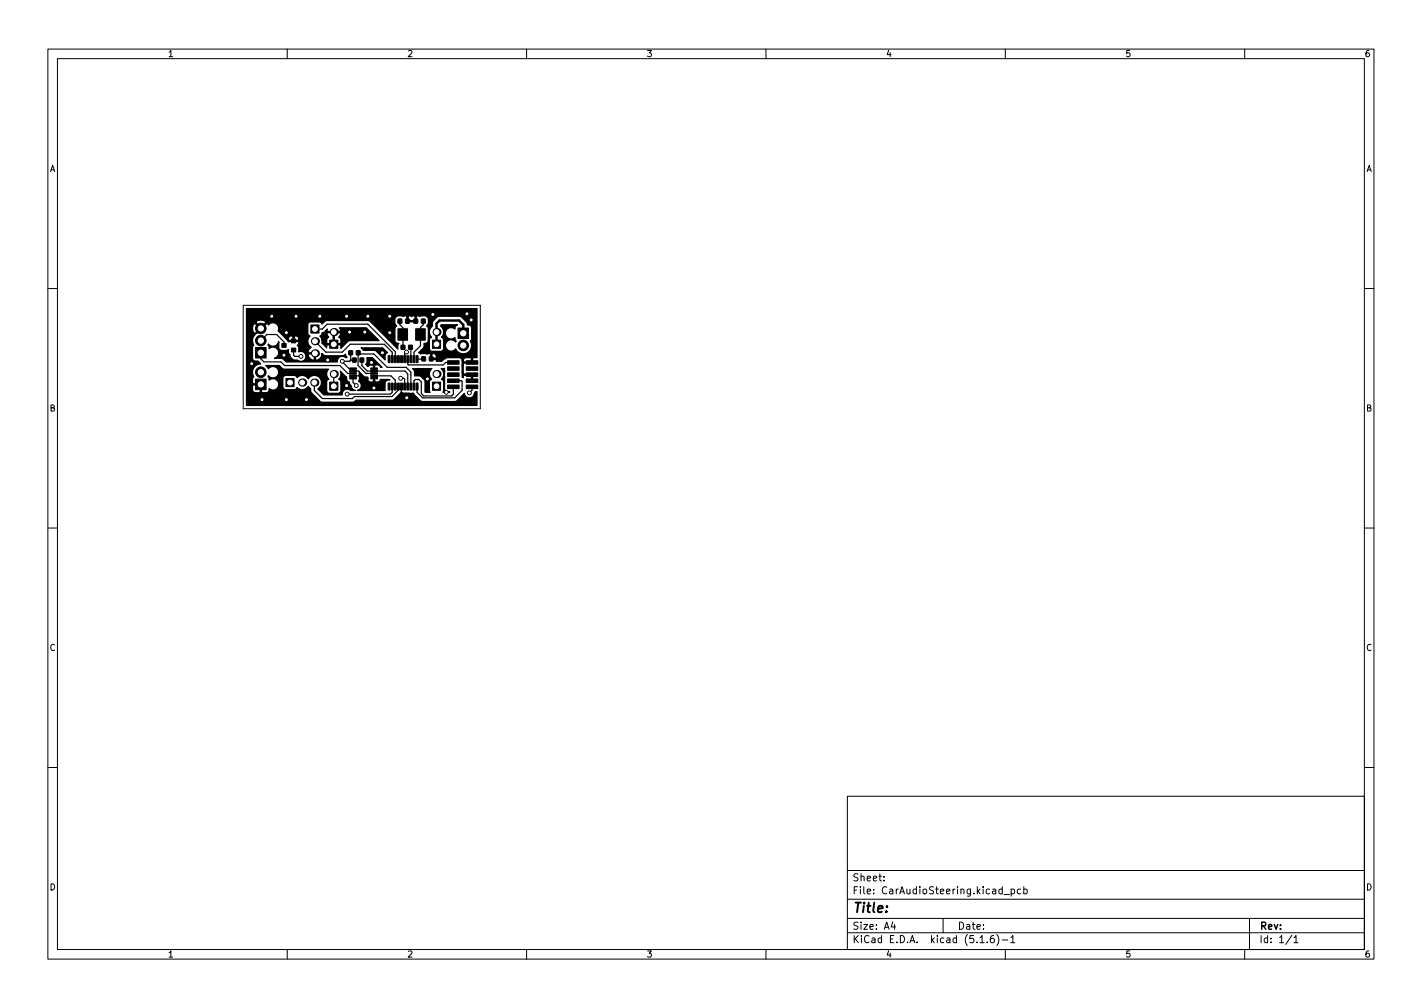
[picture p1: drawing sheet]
<svg xmlns="http://www.w3.org/2000/svg" width="297mm" height="210mm" viewBox="0 0 297 210" stroke-linecap="round" stroke-linejoin="round" font-family="sans-serif">
<defs><g id="words">
<text font-size="2.8" x="178" y="190.6">Title:</text>
<g font-size="2.1">
<text x="178" y="184">Sheet:</text>
<text x="178" y="186.7">File: CarAudioSteering.kicad_pcb</text>
<text x="178" y="196.9">KiCad E.D.A. kicad (5.1.6)-1</text>
<text x="178" y="194.1">Size: A4</text>
<text x="200" y="194.1">Date:</text>
<text x="263" y="194.1">Rev:</text>
<text x="263" y="196.9">Id: 1/1</text>
</g>
<g font-size="1.8">
<text x="35" y="11.9">1</text>
<text x="85" y="11.9">2</text>
<text x="135" y="11.9">3</text>
<text x="185" y="11.9">4</text>
<text x="235" y="11.9">5</text>
<text x="285" y="11.9">6</text>
<text x="10.3" y="35.9">A</text>
<text x="285.3" y="35.9">A</text>
<text x="10.3" y="85.9">B</text>
<text x="285.3" y="85.9">B</text>
<text x="10.3" y="135.9">C</text>
<text x="285.3" y="135.9">C</text>
<text x="10.3" y="185.9">D</text>
<text x="285.3" y="185.9">D</text>
<text x="35" y="199.9">1</text>
<text x="85" y="199.9">2</text>
<text x="135" y="199.9">3</text>
<text x="185" y="199.9">4</text>
<text x="235" y="199.9">5</text>
<text x="285" y="199.9">6</text>
</g>
</g></defs>
<g fill="none" stroke="#000" stroke-width=".21">
<path d="M10 10.2h277v190.1h-277zM12 12.2h273v186.1h-273zM60 10.2v2M110 10.2v2M160 10.2v2M210 10.2v2M260 10.2v2M10 60.2h2M50.8 63.7h49.5v21.6h-49.5zM285 60.2h2M10 110.2h2M285 110.2h2"/>
<path d="M10 160.2h2M177 166.3h108v32h-108zM285 160.2h2M60 198.3v2M110 198.3v2M160 198.3v2M177 194.8h108M177 191.8h108M177 187.8h108M177 181.8h108M184.6 183.8v.1M184.6 183v.1"/>
<path d="M186.5 192.5l-.4 1h1M186.9 193v1M197 191.8v3M204.7 195.8l.4-.5v1.5M204.7 196.8h.9M206.2 196.7v.1M207.6 195.3l-.5 .1a1.01 1.01 0 0 0 0 1.4l.5-.1 .1-.5-.3-.3-.4 .1-.1 .2M208.2 195.1a1.72 1.72 0 0 1 0 2.3M209.4 196.3h1.1M209.7 186.8h1.2M210 198.3v2M211.1 195.8l.5-.5v1.5"/>
<path d="M211.1 196.8h.9M211.2 185.7l.4-.1 .3 .3-.1 .7h-.6M211.2 185.6v1.5M213.2 185.7l-.4-.1-.3 .3 .1 .7h.6M213.9 185.7l.4-.1 .3 .3-.2 .7h-.5M213.9 185.1v1.5M260 198.3v2M261 191.8v6.5M269.9 195.3l-1.3 1.9M270.3 195.8l.4-.5v1.5M270.3 196.8h.8"/>
</g>
<g fill="#000" stroke="#000" stroke-width=".21">
<path d="M53.4 72.6h2.2v2.2h-2.2zM58.9 71.7h.9v.8h-.9zM60.9 70.8h.9v.8h-.9zM60.9 72.7h.9v.8h-.9zM64.9 67.9h1.7v1.7h-1.7zM68.9 71h1.7v1.7h-1.7zM68.9 79.8h1.7v1.7h-1.7zM73 78.8h1.4v.3h-1.4zM73 78.3h1.4v.3h-1.4zM73 77.8h1.4v.3h-1.4zM73 77.3h1.4v.3h-1.4zM73 76.8h1.4v.3h-1.4z"/>
<path d="M72.9 73.2l.7 .1v.8l-.7-.1zM73.6 74.8h.8v.8h-.8zM74.5 73.2l.7 .1v.8l-.8-.1zM75.2 74.8h.8l-.1 .8h-.7zM77.4 76.8h1.4v.3h-1.4zM77.4 77.3h1.4v.3h-1.4zM77.4 77.8h1.4v.3h-1.4zM77.4 78.3h1.4v.3h-1.4zM77.4 78.8h1.4v.3h-1.4zM81.1 80l.4 .1-.1 1.3h-.3zM81.1 74.3h.4l-.1 1.4-.3-.1zM81.8 80l.3 .1-.1 1.3h-.3z"/>
<path d="M81.8 74.3h.3l-.1 1.4-.3-.1zM82.4 80l.4 .1-.1 1.3h-.3zM82.4 74.3h.4l-.1 1.4-.3-.1zM83.1 80l.3 .1-.1 1.3h-.3zM83.1 74.3h.3l-.1 1.4-.3-.1zM83.2 66.6l.7 .1v.8l-.7-.1zM83.7 80l.4 .1-.1 1.3h-.3zM83.7 74.3h.4l-.1 1.4-.3-.1zM83.8 72.1h.8l-.1 .8h-.7zM84.4 80l.3 .1-.1 1.3h-.3zM84.4 74.3h.3l-.1 1.4-.3-.1zM83.1 68.6h2v2.4h-2z"/>
<path d="M85 80l.4 .1-.1 1.3h-.3zM85 74.3h.4l-.1 1.4-.3-.1zM84.7 66.6l.8 .1v.8l-.8-.1zM85.7 80l.3 .1-.1 1.3h-.3zM85.7 74.3h.3l-.1 1.4-.3-.1zM85.4 72.1h.7v.8h-.7zM86.3 80l.4 .1-.1 1.3h-.3zM86.3 74.3h.4l-.1 1.4-.3-.1zM86.5 66.6l.7 .1v.8l-.7-.1zM87 80l.3 .1-.1 1.3h-.3zM87 74.3h.3l-.1 1.4-.3-.1zM88 66.6l.8 .1v.8l-.8-.1z"/>
<path d="M88.1 74.5h.8v.8h-.8zM86.8 68.6h2v2.4h-2zM89.7 74.5h.8l-.1 .8h-.7zM90.3 79.8h1.7v1.7h-1.7zM90.3 71h1.7v1.7h-1.7zM95.7 68.5h2.2v2.2h-2.2zM93.5 75.3h2.4v.8h-2.4zM93.5 76.6h2.4v.7h-2.4zM93.5 77.9h2.4v.7h-2.4zM93.5 79.1h2.4v.8h-2.4zM97.4 75.3h2.4v.8h-2.4zM97.4 76.6h2.4v.7h-2.4z"/>
<path d="M97.4 77.9h2.4v.7h-2.4zM97.4 79.1h2.4v.8h-2.4zM53.4 79.2h2.2v2.2h-2.2zM59.7 79h1.7v1.7h-1.7zM93.5 80.4h2.4v.7h-2.4zM97.4 80.4h2.4v.7h-2.4z"/>
<circle cx="52.6" cy="75.9" r=".4"/>
<circle cx="54.5" cy="71.1" r="1.1"/>
<circle cx="54.5" cy="68.6" r="1.1"/>
<circle cx="54.5" cy="77.7" r="1.1"/>
<circle cx="56.8" cy="66" r=".4"/>
<circle cx="59.3" cy="74.2" r=".4"/>
<circle cx="59.8" cy="69.5" r=".4"/>
<circle cx="61.8" cy="66" r=".4"/>
<circle cx="62.9" cy="74.4" r=".4"/>
<circle cx="66.8" cy="66" r=".4"/>
<circle cx="68.5" cy="75.2" r=".4"/>
<circle cx="71.5" cy="75.4" r=".4"/>
<circle cx="72.4" cy="66" r=".4"/>
<circle cx="73" cy="69.3" r=".4"/>
<circle cx="76.2" cy="69.3" r=".4"/>
<circle cx="76.8" cy="66" r=".4"/>
<circle cx="77.6" cy="75.7" r=".4"/>
<circle cx="79.9" cy="73.7" r=".4"/>
<circle cx="81.4" cy="69.5" r=".4"/>
<circle cx="81.4" cy="66" r=".4"/>
<circle cx="83.7" cy="79" r=".4"/>
<circle cx="84.9" cy="73.5" r=".4"/>
<circle cx="89.3" cy="79.1" r=".4"/>
<circle cx="90.4" cy="65.7" r=".4"/>
<circle cx="96.8" cy="72.1" r="1.1"/>
<circle cx="97.5" cy="65.5" r=".4"/>
<circle cx="98.4" cy="66.8" r=".4"/>
<circle cx="54.7" cy="83.4" r=".4"/>
<circle cx="59.8" cy="83.4" r=".4"/>
<circle cx="64" cy="83.4" r=".4"/>
<circle cx="72.4" cy="80.5" r=".4"/>
<circle cx="72.5" cy="82.3" r=".4"/>
<circle cx="74.4" cy="80.5" r=".4"/>
<circle cx="78.1" cy="81" r=".4"/>
<circle cx="85" cy="83.1" r=".4"/>
<circle cx="93.2" cy="81.9" r=".4"/>
<circle cx="98" cy="82" r=".4"/>
</g>
<g fill="#000">
<circle cx="63.1" cy="79.9" r=".85"/>
<circle cx="65.7" cy="79.9" r=".85"/>
<circle cx="65.8" cy="71.2" r=".85"/>
<circle cx="65.8" cy="73.8" r=".85"/>
<circle cx="69.7" cy="78.1" r=".85"/>
<circle cx="69.7" cy="69.3" r=".85"/>
<circle cx="91.2" cy="69.3" r=".85"/>
<circle cx="91.2" cy="78.1" r=".85"/>
</g>
<g fill="none" stroke="#000" stroke-width=".25">
<path d="M54.5 71.1l1.3-1.3h2l1.5 1.6v.7M54.5 73.7v1.2l.6 .7h3.6l.7 .7h11.6l1.6 1.7h1.1M61.3 73.1v1l.3 .3h1.3M65.7 79.9v1.6l1.6 1.7h6.3l.4-.4h7.9l1.3-1.4v-.7M65.8 71.2l2.3 2.3h3.4l1.7-1.6h7.1l1.6 1.6v1.5M65.8 68.7h1.5l1-1h8.5l5.8 5.7v1.6M69.7 78.1v2.5M71.5 75.6l1.4 1.4h.8M73.3 73.7v1.5M73.3 75.2l-.3 .2h-1.5v.3l.3-.3M73.3 75.2h.7M73.7 79v.8l.7 .7"/>
<path d="M73.7 77.5h1.2l.2 1M73.7 78.5h1.3M74 75.4h.1M75 78.5l2.2 2.1h1.8l-.9-.8v-.8M75.1 78.5h-.1M75.6 75.4v.9l1.1 1.2h7.9l.6 .6v2.6M77.5 76.2h.5l.1 .2M77.5 75.7l.6 .5v.8M78.1 78.5h3.6l.9 .9v1.3M78.1 78h-1.6l-1.7-1.7v-2.4h3.3l2.8 2.8h3.9l1 1v3.7M83.5 67.1v.7l.6 .6 .1 4.1M83.7 79h.6l.2 .2v1.5"/>
<path d="M84.9 73.5l-.4 .4v1.1M85.2 75v1l.1 .2h7.3l.5-.5h1.6M85.8 72.5v2.5M87.2 74.9h1.2M88.4 67.1v.7l-.6 .6v3.8l-1.3 1.3v1.5M94.7 79.5h1.7l.1 .1v1.9l-1.5 1.6h-6.7l-1.2-1.2v-1.2M81.9 80.7v1.2l-.3 .4h-9.1M83.9 80.7l-.1 2.7M86.5 80.7v-1.2l.2-.3h.8l.5 .6v2.4l.5 .5h5.9l.3-.4v-1.5M98.6 80.8v.7l-.6 .5"/>
</g>
<path d="M96.8 69.6v-1.8l-.9-.9h-4.1l-.6 .7v4.3" fill="none" stroke="#000" stroke-width=".5"/>
<path d="M75.1 77.7l.9 .9 .8 .1 .1 .3a.54 .54 0 0 0 .6 .8h.4l.1-.5h.3v.3a.73 .73 0 0 0 1.2-.3h1.9a.79 .79 0 0 0-1 .8l.1 1.4h-5.9a1.03 1.03 0 0 0 .9-.8 1.03 1.03 0 0 0-.6-1.1l.2-.4zM67.3 69.5l.4-.2 .7-.6-.1 .3 .1 .2h2.6l.2-.2-.3-.6h5.6l2.7 2.7h-6.2l-.4 .2-1.4 1.4v-.5l-.2-.2h-2.6l-.2 .2v.4l-1-1 .1-.6h.9v.6l.2 .1h1.2v-2.2h.2v2.2h1.2l.2-.1v-.7l-.5-.5 .1-.1a.67 .67 0 0 0 .2-.8h-2.6a.7 .7 0 0 0 .3 .9l-.4 .3-.1 .3h-.9l-.5-.8 .4-.3zM76.6 74.7h1.2l2 2h-.3l-.1-.1a.75 .75 0 0 0-1.1-.3v.4h-.3v-.4a.74 .74 0 0 0-1.1 .3l-.5-.5 .2-.5zM75.4 72.6h4.5l1.1 1-.5 .5-.1 1.1-2-2-2.5-.1zM86.2 77h4a1.48 1.48 0 0 0 0 2.2l-.5 .5v1.8l.2 .4h-1.1l-.2-2.6-.8-.8h-1.2v-1zM92.1 77l.8-.1v4.2a.64 .64 0 0 0 .6 .7h.4v.1h-1.4l.2-.4v-1.8l-.5-.5a1.48 1.48 0 0 0-.1-2.2zM51.5 64.4h48.1v10.3h-.7l-.2 .1v1h-1.8l-.1 .2v1.9l.1 .2h1.8v1.5h-.3l.1-1.2h-1.6l-.1 .1v.4l-.3-.2v-3.4h.3l.1 .3h1.6v-.8l-.2-.1h-.9a.64 .64 0 0 0-.6 .6h-.3l-.2-.4-.3-.2h-2.5l-.8 .4-.4 .3h-1.2l-.1-.3h-1.1v-1.1h.3v.8h.8a.57 .57 0 0 0 0-.8 .57 .57 0 0 0-.8 0l-.6-.2-.4 .2-.5-.2-.9 .1-.4-.3 1.1-1 .1-.9h.2a.64 .64 0 0 0 .7-.7h.2v1.7a.64 .64 0 0 0 .6 .7h1.9l.4-.3 .1-2.1-.1-.3-.4-.3 .1-.1a1.48 1.48 0 0 0-.2-2.2l.1-.3h3.3l-.4 .3-.1 .6a1.19 1.19 0 0 0-1.6 .1 1.19 1.19 0 0 0 0 1.6 1.19 1.19 0 0 0 1.6 .1l.1 .4 .2 .3-.1 .2a1.19 1.19 0 0 0-1.8-.2 1.19 1.19 0 0 0 0 1.8 1.19 1.19 0 0 0 1.8-.2 1.79 1.79 0 0 0 2.4 .8 1.79 1.79 0 0 0 .7-2.5l.2-.4v-2.3a.69 .69 0 0 0-.8-.5l-.3-.7-1-1-.5-.2-4.3 .1-1 .8-.3 .7a1.02 1.02 0 0 1-.4 1l-.2 .9 .5 .9-.4 .3-.1 .3h-.2v-2.5l-.4-.4 .2-.3a1.56 1.56 0 0 0-.1-1.6 1.44 1.44 0 0 0-1.5-.1l-.4-.2-.3 .2v1.1h-2v-1.1h.2v.8h1.5v-.8l-.1-.2-.6 .2-.6-.2a.48 .48 0 0 1-.7 0 .73 .73 0 0 1-.9 0 1.13 1.13 0 0 0-1.2 .5 1.13 1.13 0 0 0-.1 1.2l.3 .5-.3 .4v2.7a.68 .68 0 0 0 .8 .5l-.2 .4v.8l-5.7-5.8-.6-.2h-8.5l-.4 .2-.7 .6-.4-.5h-2l-.3 .2-.2 .5v1.8l.5 .5-.2 .1a1.48 1.48 0 0 0 .4 2.2l-.3 .3a.67 .67 0 0 0-.2 .9h1.4v1.4a1 1 0 0 0 1.2-1.2l.2-.1 .3 .4 .5 .1h3.4l.7-.4 .3 .7-.3 .1a1.04 1.04 0 0 0-1.2-.2 1.04 1.04 0 0 0-.5 1.1h-10.7l-.8-.7-1.7-.1a1.19 1.19 0 0 0 .8-1.7 1.19 1.19 0 0 0-1.9-.3v-.5l-.2-.3 .1-.2a1.18 1.18 0 0 0 1.2 .5 1.18 1.18 0 0 0 .9-1l.1 .1-.1 1.3 .2 .3 .4 .2h1l.4-.2 .1 .7 .3 .3 .2 .7 .5 .4 .9 .1a1.04 1.04 0 0 0 1.2 .1 1.04 1.04 0 0 0 .5-1.2 .76 .76 0 0 1 .8 .7 .81 .81 0 0 0 1 .3v-1.2h-1.2l-.2 .2h-.4a1.03 1.03 0 0 0-1.5-.6v-.9l-.3-.5a.52 .52 0 0 0 .2-.8l-2 .1-.5-.6h.4l.2 .3h.8v-.8h.3v.8h.8l.1-.2a.6 .6 0 0 0-.3-.6 .6 .6 0 0 0-.6 0l-.5-.2a.66 .66 0 0 0-.8 .7h-.4l-1.7-1.7a1.19 1.19 0 0 0-.4-1.5 1.19 1.19 0 0 0-1.6 .3l-.4-.4-2 2.1a1.94 1.94 0 0 0-.8 2.5l-.2 .5 .1 2.4 .3 .3 .8 .1 .6 .6h-.2a1.86 1.86 0 0 0-1.4 2.7l-.1 .3-.1 1 .2 .1h1.7v1.7l.2 .2h.8a.68 .68 0 0 0 .6-.9 1.19 1.19 0 0 0 1.7 0 1.19 1.19 0 0 0 0-1.7 1.19 1.19 0 0 0-1.7 0v-.5l-.2-.3 .1-.2a1.19 1.19 0 0 0 1.7 .2 1.19 1.19 0 0 0 0-1.8 1.19 1.19 0 0 0-1.7 .2l-.6-.7h2.9l.6 .7 .4 .1h9.2a1.47 1.47 0 0 0 .1 2.1l-.5 .5v1.8a.64 .64 0 0 0 .7 .6h1.8l.5-.4v-2l-.5-.5 .5-1-.1-.7 1.3 1.3a.79 .79 0 0 0 .6 1v.3l.4 .5a1.02 1.02 0 0 0 .8 .9h-1a1.04 1.04 0 0 0-1.2-.1 1.04 1.04 0 0 0-.5 1.1h-3.8l-1.3-1.3a1.51 1.51 0 0 0 .4-2.3 1.51 1.51 0 0 0-2.4 .2 1.48 1.48 0 0 0-2.4-.2l-.4-.5h-1.9a.64 .64 0 0 0-.6 .6v1.9l.3 .4 2 .1 .4-.1 .2-.4 .2 .1a1.48 1.48 0 0 0 2.2-.4l.5 .6v.5l.2 .4 1.7 1.7 .5 .2h6.3l.8-.4 7.6-.1 .4-.2 1.5-1.5a1.84 1.84 0 0 0 1.6 .3h.5a.36 .36 0 0 1 .4 0 .36 .36 0 0 1 .2 .4l1.5 1.3h6.9l.5-.2 1.5-1.5a1.08 1.08 0 0 0 1.1 1 1.08 1.08 0 0 0 1.1-1.1l.1-.2h.3v2.9h-48.1v-3.3h1.2a.64 .64 0 0 0 .7 .6h.8l.2-.2v-1.4h-1.5l-.2 .1v.9h-1.2v-12.8h1.2l.3 .9 .3 .1 1-1-1-1.1-.3 .2-.3 .9h-1.2v-1.2h2l1 1 1-1a1.25 1.25 0 0 0-2 0h-2z" fill="#000" stroke="#000" stroke-width=".25"/>
<g fill="#fff" stroke="#fff" stroke-width=".21">
<circle cx="83.7" cy="79" r=".2"/>
<circle cx="84.9" cy="73.5" r=".2"/>
<circle cx="98" cy="82" r=".2"/>
<circle cx="71.5" cy="75.4" r=".2"/>
<circle cx="74.4" cy="80.5" r=".2"/>
<circle cx="62.9" cy="74.4" r=".2"/>
<circle cx="72.5" cy="82.3" r=".2"/>
<circle cx="89.3" cy="79.1" r=".2"/>
<circle cx="93.2" cy="81.9" r=".2"/>
<circle cx="85" cy="83.1" r=".2"/>
<circle cx="78.1" cy="81" r=".2"/>
<circle cx="72.4" cy="80.5" r=".2"/>
<circle cx="68.5" cy="75.2" r=".2"/>
<circle cx="73" cy="69.3" r=".2"/>
<circle cx="76.2" cy="69.3" r=".2"/>
<circle cx="81.4" cy="69.5" r=".2"/>
<circle cx="81.4" cy="66" r=".2"/>
<circle cx="76.8" cy="66" r=".2"/>
<circle cx="72.4" cy="66" r=".2"/>
<circle cx="66.8" cy="66" r=".2"/>
<circle cx="61.8" cy="66" r=".2"/>
<circle cx="56.8" cy="66" r=".2"/>
<circle cx="64" cy="83.4" r=".2"/>
<circle cx="59.3" cy="74.2" r=".2"/>
<circle cx="59.8" cy="69.5" r=".2"/>
<circle cx="98.4" cy="66.8" r=".2"/>
<circle cx="97.5" cy="65.5" r=".2"/>
<circle cx="59.8" cy="83.4" r=".2"/>
<circle cx="54.7" cy="83.4" r=".2"/>
<circle cx="52.6" cy="75.9" r=".2"/>
<circle cx="79.9" cy="73.7" r=".2"/>
<circle cx="77.6" cy="75.7" r=".2"/>
<circle cx="90.4" cy="65.7" r=".2"/>
<circle cx="57" cy="77.7" r=".55"/>
<circle cx="54.5" cy="77.7" r=".55"/>
<circle cx="57" cy="80.3" r=".55"/>
<circle cx="54.5" cy="80.3" r=".55"/>
<circle cx="94.2" cy="72.1" r=".55"/>
<circle cx="96.8" cy="72.1" r=".55"/>
<circle cx="94.2" cy="69.6" r=".55"/>
<circle cx="96.8" cy="69.6" r=".55"/>
<circle cx="57" cy="68.6" r=".55"/>
<circle cx="54.5" cy="68.6" r=".55"/>
<circle cx="57" cy="71.1" r=".55"/>
<circle cx="54.5" cy="71.1" r=".55"/>
<circle cx="57" cy="73.7" r=".55"/>
<circle cx="54.5" cy="73.7" r=".55"/>
<circle cx="69.7" cy="69.3" r=".5"/>
<circle cx="69.7" cy="71.9" r=".5"/>
<circle cx="69.7" cy="78.1" r=".5"/>
<circle cx="69.7" cy="80.6" r=".5"/>
<circle cx="65.8" cy="73.8" r=".5"/>
<circle cx="65.8" cy="71.2" r=".5"/>
<circle cx="65.8" cy="68.7" r=".5"/>
<circle cx="91.2" cy="78.1" r=".5"/>
<circle cx="91.2" cy="80.6" r=".5"/>
<circle cx="91.2" cy="69.3" r=".5"/>
<circle cx="91.2" cy="71.9" r=".5"/>
<circle cx="65.7" cy="79.9" r=".5"/>
<circle cx="63.1" cy="79.9" r=".5"/>
<circle cx="60.6" cy="79.9" r=".5"/>
</g>
<use href="#words"/>
</svg>
